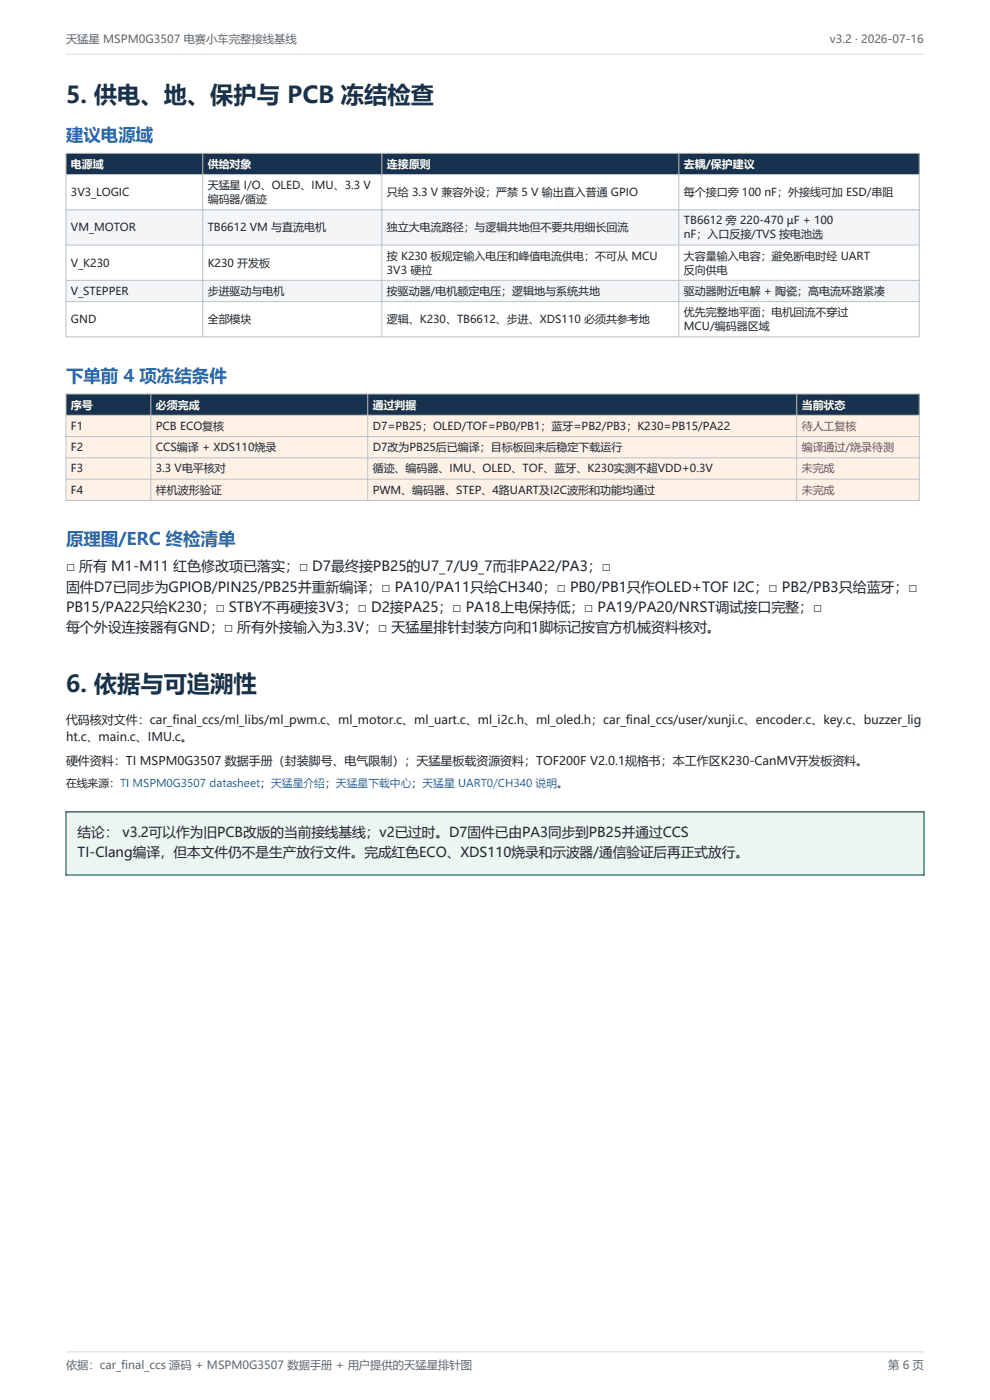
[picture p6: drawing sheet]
<svg xmlns="http://www.w3.org/2000/svg" width="210mm" height="297mm" viewBox="0 0 210 297" stroke-linecap="round" stroke-linejoin="round" font-family="sans-serif">
<defs><g id="words">
<g font-size="4.9" fill="#16324f">
<text x="14" y="21.9">5. 供电、地、保护与 PCB 冻结检查</text>
<text x="14" y="146.9">6. 依据与可追溯性</text>
</g>
<g font-size="3.7" fill="#276fbf">
<text x="14" y="29.9">建议电源域</text>
<text x="14" y="80.9">下单前 4 项冻结条件</text>
<text x="14" y="115.6">原理图/ERC 终检清单</text>
</g>
<g font-size="3" fill="#20262c">
<text x="14" y="121.2">□ 所有 M1-M11 红色修改项已落实；□ D7最终接PB25的U7_7/U9_7而非PA22/PA3；□</text>
<text x="14" y="125.5">固件D7已同步为GPIOB/PIN25/PB25并重新编译；□ PA10/PA11只给CH340；□ PB0/PB1只作OLED+TOF I2C；□ PB2/PB3只给蓝牙；□</text>
<text x="14" y="129.8">PB15/PA22只给K230；□ STBY不再硬接3V3；□ D2接PA25；□ PA18上电保持低；□ PA19/PA20/NRST调试接口完整；□</text>
<text x="14" y="134.1">每个外设连接器有GND；□ 所有外接输入为3.3V；□ 天猛星排针封装方向和1脚标记按官方机械资料核对。</text>
</g>
<g font-size="2.9" fill="#20262c">
<text x="16.5" y="177.6">结论： v3.2可以作为旧PCB改版的当前接线基线；v2已过时。D7固件已由PA3同步到PB25并通过CCS</text>
<text x="16.5" y="181.8">TI-Clang编译，但本文件仍不是生产放行文件。完成红色ECO、XDS110烧录和示波器/通信验证后再正式放行。</text>
</g>
<g font-size="2.5" fill="#20262c">
<text x="14" y="153.7">代码核对文件：car_final_ccs/ml_libs/ml_pwm.c、ml_motor.c、ml_uart.c、ml_i2c.h、ml_oled.h；car_final_ccs/user/xunji.c、encoder.c、key.c、buzzer_lig</text>
<text x="14" y="157.3">ht.c、main.c、IMU.c。</text>
<text x="14" y="162.3">硬件资料：TI MSPM0G3507 数据手册（封装脚号、电气限制）；天猛星板载资源资料；TOF200F V2.0.1规格书；本工作区K230-CanMV开发板资料。</text>
</g>
<g font-size="2.4" fill="#5d6770">
<text x="14" y="9.2">天猛星 MSPM0G3507 电赛小车完整接线基线</text>
<text x="176" y="9.2">v3.2 · 2026-07-16</text>
<text x="14" y="290.4">依据：car_final_ccs 源码 + MSPM0G3507 数据手册 + 用户提供的天猛星排针图</text>
<text x="188.4" y="290.4">第 6 页</text>
</g>
<g font-size="2.3" fill="#fff">
<text x="15.1" y="35.6">电源域</text>
<text x="44.1" y="35.6">供给对象</text>
<text x="82.1" y="35.6">连接原则</text>
<text x="145.1" y="35.6">去耦/保护建议</text>
<text x="15.1" y="86.7">序号</text>
<text x="33.1" y="86.7">必须完成</text>
<text x="79.1" y="86.7">通过判据</text>
<text x="170.1" y="86.7">当前状态</text>
</g>
<g font-size="2.3" fill="#20262c">
<text x="15.1" y="41.6">3V3_LOGIC</text>
<text x="44.1" y="40.1">天猛星 I/O、OLED、IMU、3.3 V</text>
<text x="82.1" y="41.6">只给 3.3 V 兼容外设；严禁 5 V 输出直入普通 GPIO</text>
<text x="145.1" y="41.6">每个接口旁 100 nF；外接线可加 ESD/串阻</text>
<text x="44.1" y="43.1">编码器/循迹</text>
<text x="145.1" y="47.6">TB6612 旁 220-470 µF + 100</text>
<text x="15.1" y="49.1">VM_MOTOR</text>
<text x="44.1" y="49.1">TB6612 VM 与直流电机</text>
<text x="82.1" y="49.1">独立大电流路径；与逻辑共地但不要共用细长回流</text>
<text x="145.1" y="50.6">nF；入口反接/TVS 按电池选</text>
<text x="15.1" y="56.6">V_K230</text>
<text x="44.1" y="56.6">K230 开发板</text>
<text x="82.1" y="55.1">按 K230 板规定输入电压和峰值电流供电；不可从 MCU</text>
<text x="82.1" y="58.1">3V3 硬拉</text>
<text x="145.1" y="55.1">大容量输入电容；避免断电时经 UART</text>
<text x="145.1" y="58.1">反向供电</text>
<text x="15.1" y="62.6">V_STEPPER</text>
<text x="44.1" y="62.6">步进驱动与电机</text>
<text x="82.1" y="62.6">按驱动器/电机额定电压；逻辑地与系统共地</text>
<text x="145.1" y="62.6">驱动器附近电解 + 陶瓷；高电流环路紧凑</text>
<text x="15.1" y="68.6">GND</text>
<text x="44.1" y="68.6">全部模块</text>
<text x="82.1" y="68.6">逻辑、K230、TB6612、步进、XDS110 必须共参考地</text>
<text x="145.1" y="67.1">优先完整地平面；电机回流不穿过</text>
<text x="145.1" y="70.1">MCU/编码器区域</text>
<text x="15.1" y="91.2">F1</text>
<text x="15.1" y="95.7">F2</text>
<text x="33.1" y="91.2">PCB ECO复核</text>
<text x="33.1" y="95.7">CCS编译 + XDS110烧录</text>
<text x="79.1" y="91.2">D7=PB25；OLED/TOF=PB0/PB1；蓝牙=PB2/PB3；K230=PB15/PA22</text>
<text x="79.1" y="95.7">D7改为PB25后已编译；目标板回来后稳定下载运行</text>
<text x="15.1" y="100.2">F3</text>
<text x="33.1" y="100.2">3.3 V电平核对</text>
<text x="79.1" y="100.2">循迹、编码器、IMU、OLED、TOF、蓝牙、K230实测不超VDD+0.3V</text>
<text x="15.1" y="104.7">F4</text>
<text x="33.1" y="104.7">样机波形验证</text>
<text x="79.1" y="104.7">PWM、编码器、STEP、4路UART及I2C波形和功能均通过</text>
<text x="14" y="167">在线来源：TI MSPM0G3507 datasheet；天猛星介绍；天猛星下载中心；天猛星 UART0/CH340 说明。</text>
</g>
<g font-size="2.3" fill="#c62828">
<text x="170.1" y="91.2">待人工复核</text>
<text x="170.1" y="95.7">编译通过/烧录待测</text>
<text x="170.1" y="100.2">未完成</text>
<text x="170.1" y="104.7">未完成</text>
</g>
</g></defs>
<path d="M14 11.5h182M14 286.8h182" fill="none" stroke="#d7dde2" stroke-width=".21"/>
<path d="M14 32.5h181v4.5h-181z" fill-rule="evenodd" fill="#16324f"/>
<path d="M14 37h181v7.5h-181z" fill-rule="evenodd" fill="#fff"/>
<path d="M14 44.5h181v7.5h-181z" fill-rule="evenodd" fill="#f3f5f7"/>
<path d="M14 52h181v7.5h-181z" fill-rule="evenodd" fill="#fff"/>
<path d="M14 59.5h181v4.5h-181z" fill-rule="evenodd" fill="#f3f5f7"/>
<path d="M14 64h181v7.5h-181z" fill-rule="evenodd" fill="#fff"/>
<path d="M14 32.5h181v39h-181zM14 37h181M43 32.5v39M81 32.5v39M144 32.5v39M14 44.5h181M14 52h181M14 59.5h181M14 64h181" fill="none" stroke="#b7c0c8" stroke-width=".21"/>
<path d="M14 83.6h181v4.5h-181z" fill-rule="evenodd" fill="#16324f"/>
<path d="M14 88.1h181v4.5h-181z" fill-rule="evenodd" fill="#fff"/>
<path d="M14 92.6h181v4.5h-181z" fill-rule="evenodd" fill="#f3f5f7"/>
<path d="M14 97.1h181v4.5h-181z" fill-rule="evenodd" fill="#fff"/>
<path d="M14 101.6h181v4.6h-181z" fill-rule="evenodd" fill="#f3f5f7"/>
<g fill="#fff1e6">
<path d="M14 88.1h181v4.5h-181z" fill-rule="evenodd"/>
<path d="M14 92.6h181v4.5h-181z" fill-rule="evenodd"/>
<path d="M14 97.1h181v4.5h-181z" fill-rule="evenodd"/>
<path d="M14 101.6h181v4.6h-181z" fill-rule="evenodd"/>
</g>
<path d="M14 83.6h181v22.6h-181zM14 88.1h181M14 92.6h181M14 97.1h181M32 83.6v22.6M78 83.6v22.6M169 83.6v22.6M14 101.6h181" fill="none" stroke="#b7c0c8" stroke-width=".21"/>
<path d="M14 172.2h182v13.4h-182z" fill-rule="evenodd" fill="#eaf6ef"/>
<path d="M14 172.2h182v13.4h-182z" fill="none" stroke="#26734d" stroke-width=".28"/>
<use href="#words"/>
</svg>
